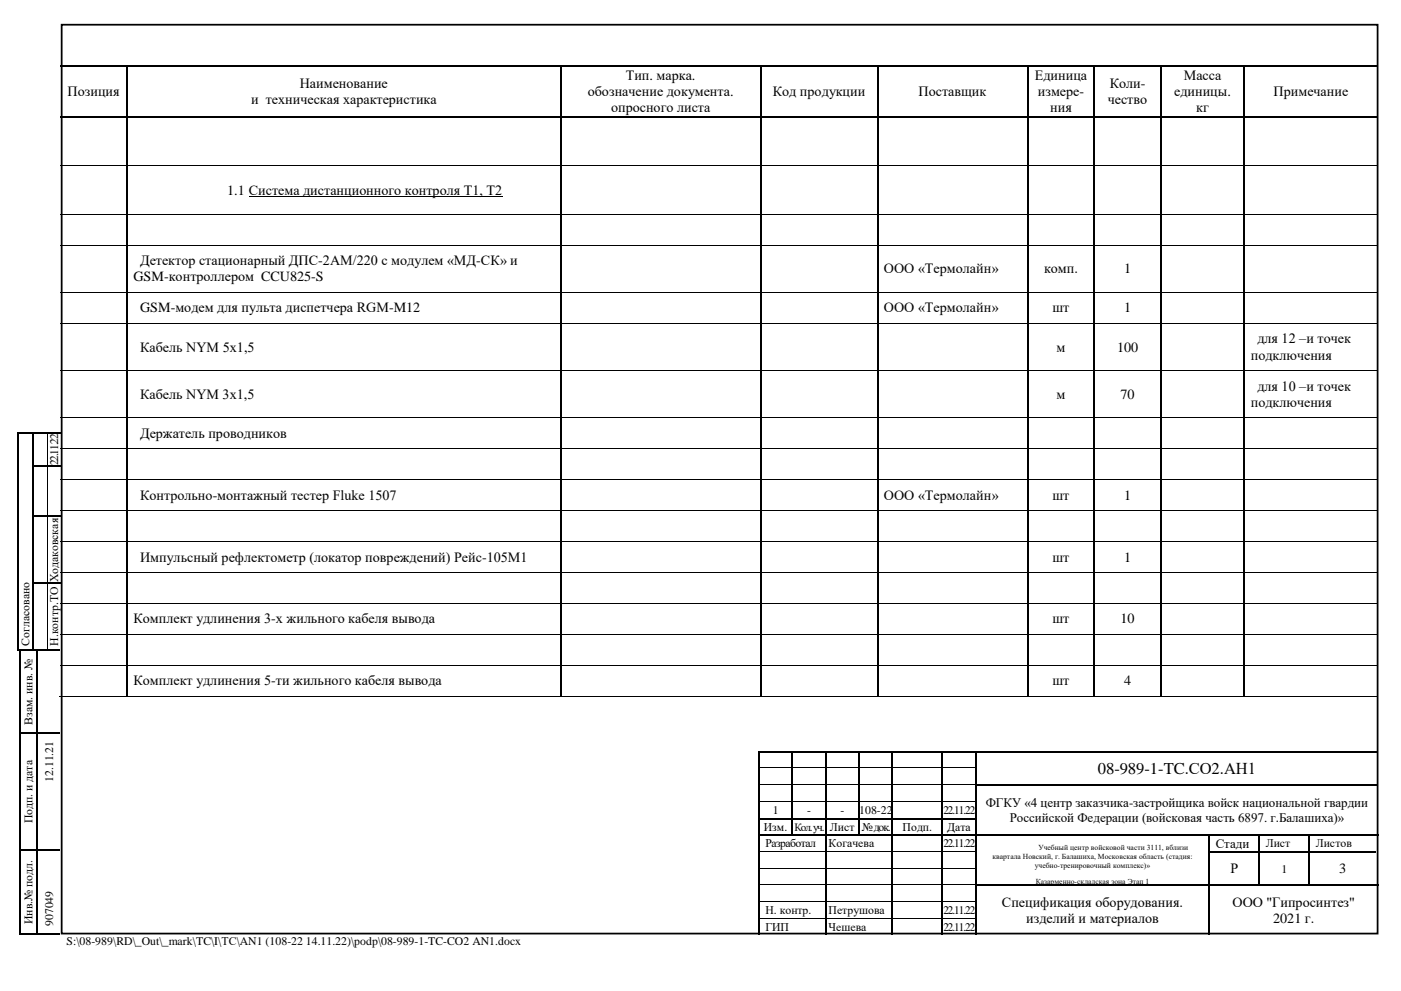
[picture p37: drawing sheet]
<svg xmlns="http://www.w3.org/2000/svg" width="420mm" height="297mm" viewBox="0 0 420 297" stroke-linecap="round" stroke-linejoin="round" font-family="sans-serif">
<defs><g id="words">
<text font-size="5" x="329.1" y="232">08-989-1-TC.СО2.АН1</text>
<g font-size="4.2">
<text x="187.6" y="23.9">Тип. марка.</text>
<text x="310.3" y="23.9">Единица</text>
<text x="354.9" y="23.9">Масса</text>
<text x="20.3" y="28.8">Позиция</text>
<text x="89.9" y="26.4">Наименование</text>
<text x="176.2" y="28.8">обозначение документа.</text>
<text x="231.7" y="28.8">Код продукции</text>
<text x="275.4" y="28.8">Поставщик</text>
<text x="311.1" y="28.8">измере-</text>
<text x="332.7" y="26.4">Коли-</text>
<text x="352" y="28.8">единицы.</text>
<text x="381.8" y="28.8">Примечание</text>
<text x="75.3" y="31.2">и техническая характеристика</text>
<text x="183.2" y="33.7">опросного листа</text>
<text x="314.8" y="33.7">ния</text>
<text x="332.1" y="31.2">чество</text>
<text x="358.6" y="33.7">кг</text>
<text x="68.1" y="58.3">1.1 Система дистанционного контроля Т1, Т2</text>
<text x="42" y="79.5">Детектор стационарный ДПС-2АМ/220 с модулем «МД-СК» и</text>
<text x="265" y="81.9">ООО «Термолайн»</text>
<text x="313" y="81.9">комп.</text>
<text x="337" y="81.9">1</text>
<text x="40" y="84.4">GSM-контроллером CCU825-S</text>
<text x="42" y="93.6">GSM-модем для пульта диспетчера RGM-M12</text>
<text x="265" y="93.6">ООО «Термолайн»</text>
<text x="315.5" y="93.6">шт</text>
<text x="337" y="93.6">1</text>
<text x="42" y="105.4">Кабель NYM 5х1,5</text>
<text x="316.7" y="105.4">м</text>
<text x="334.9" y="105.4">100</text>
<text x="375" y="107.8">подключения</text>
<text x="377" y="102.9">для 12 –и точек</text>
<text x="42" y="119.5">Кабель NYM 3х1,5</text>
<text x="316.7" y="119.5">м</text>
<text x="336" y="119.5">70</text>
<text x="377" y="117.1">для 10 –и точек</text>
<text x="375" y="121.9">подключения</text>
<text x="42" y="131.2">Держатель проводников</text>
<text x="42" y="149.8">Контрольно-монтажный тестер Fluke 1507</text>
<text x="265" y="149.8">ООО «Термолайн»</text>
<text x="315.5" y="149.8">шт</text>
<text x="337" y="149.8">1</text>
<text x="42" y="168.3">Импульсный рефлектометр (локатор повреждений) Рейс-105М1</text>
<text x="315.5" y="168.3">шт</text>
<text x="337" y="168.3">1</text>
<text x="40" y="186.9">Комплект удлинения 3-х жильного кабеля вывода</text>
<text x="315.5" y="186.9">шт</text>
<text x="336" y="186.9">10</text>
<text x="40" y="205.5">Комплект удлинения 5-ти жильного кабеля вывода</text>
<text x="315.5" y="205.5">шт</text>
<text x="337" y="205.5">4</text>
<text x="368.9" y="261.8">Р</text>
<text x="401.5" y="261.8">3</text>
<text x="300.4" y="271.9">Спецификация оборудования.</text>
<text x="369.5" y="271.9">ООО &quot;Гипросинтез&quot;</text>
<text x="307.7" y="276.7">изделий и материалов</text>
<text x="381.7" y="276.7">2021 г.</text>
</g>
<g font-size="3.9">
<text x="295.5" y="241.9">ФГКУ «4 центр заказчика-застройщика войск национальной гвардии</text>
<text x="302.7" y="246.4">Российской Федерации (войсковая часть 6897. г.Балашиха)»</text>
<text x="364.5" y="254.2">Стади</text>
</g>
<g font-size="3.5">
<text x="17.4" y="139.5" transform="rotate(-90 17.4 139.5)">22.11.22</text>
<text x="17.4" y="174.6" transform="rotate(-90 17.4 174.6)">Ходаковская</text>
<text x="8.8" y="193.5" transform="rotate(-90 8.8 193.5)">Согласовано</text>
<text x="17.4" y="193.5" transform="rotate(-90 17.4 193.5)">Н.контр.ТО</text>
<text x="9.8" y="217.3" transform="rotate(-90 9.8 217.3)">Взам. инв. №</text>
<text x="15.9" y="234.4" transform="rotate(-90 15.9 234.4)">12.11.21</text>
<text x="231.7" y="244">1</text>
<text x="242" y="244">-</text>
<text x="252" y="244">-</text>
<text x="257.6" y="244">108-22</text>
<text x="282.9" y="244">22.11.22</text>
<text x="9.8" y="246.8" transform="rotate(-90 9.8 246.8)">Подп. и дата</text>
<text x="229" y="249">Изм.</text>
<text x="248.8" y="249">Лист</text>
<text x="258.4" y="249">№ док.</text>
<text x="270.6" y="249">Подп.</text>
<text x="284" y="249">Дата</text>
<text x="229.5" y="254">Разработал</text>
<text x="248.4" y="254">Когачева</text>
<text x="282.9" y="254">22.11.22</text>
<text x="379.5" y="254">Лист</text>
<text x="394.5" y="254">Листов</text>
<text x="384.2" y="261.6">1</text>
<text x="229.5" y="274.1">Н. контр.</text>
<text x="248.4" y="274.1">Петрушова</text>
<text x="282.9" y="274.1">22.11.22</text>
<text x="9.8" y="277" transform="rotate(-90 9.8 277)">Инв.№ подл.</text>
<text x="15.9" y="277.6" transform="rotate(-90 15.9 277.6)">907049</text>
<text x="229.5" y="279.1">ГИП</text>
<text x="248.4" y="279.1">Чешева</text>
<text x="282.9" y="279.1">22.11.22</text>
<text x="20" y="283.3">S:\08-989\RD\_Out\_mark\TC\I\ТС\AN1 (108-22 14.11.22)\podp\08-989-1-TC-CO2 AN1.docx</text>
</g>
<text font-size="3.3" x="238.2" y="249">Кол. уч.</text>
<g font-size="2.3">
<text x="297.5" y="257.5">квартала Новский, г. Балашиха, Московская область (стадия:</text>
<text x="311.3" y="254.8">Учебный центр войсковой части 3111, вблизи</text>
<text x="310.3" y="260.1">учебно-тренировочный комплекс)»</text>
<text x="310.6" y="264.9">Казарменно-складская зона Этап 1</text>
</g>
</g></defs>
<path d="M18.5 7.4h394.5v272.4h-394.5z" fill="none" stroke="#000" stroke-width=".53"/>
<g fill="#000">
<path d="M18.1 19.6h19.7v.5h-19.7z" fill-rule="evenodd"/>
<path d="M18.1 34.7h19.7v.5h-19.7z" fill-rule="evenodd"/>
<path d="M37.8 20.1l.5 .1z" fill-rule="evenodd"/>
<path d="M37.8 19.6h.5v.5h-.5z" fill-rule="evenodd"/>
<path d="M37.8 20.1h.5v14.6h-.5z" fill-rule="evenodd"/>
<path d="M37.8 34.7h.5v.6h-.5z" fill-rule="evenodd"/>
<path d="M38.3 19.6h129.5v.5h-129.5z" fill-rule="evenodd"/>
<path d="M38.3 34.7h129.5v.5h-129.5z" fill-rule="evenodd"/>
<path d="M167.8 20.1l.5 .1z" fill-rule="evenodd"/>
<path d="M167.8 19.6h.5v.5h-.5z" fill-rule="evenodd"/>
<path d="M167.8 20.1h.5v14.6h-.5z" fill-rule="evenodd"/>
<path d="M167.8 34.7h.5v.6h-.5z" fill-rule="evenodd"/>
<path d="M168.3 19.6h59.5v.5h-59.5z" fill-rule="evenodd"/>
<path d="M168.3 34.7h59.5v.5h-59.5z" fill-rule="evenodd"/>
<path d="M227.8 20.1l.5 .1z" fill-rule="evenodd"/>
<path d="M227.8 19.6h.5v.5h-.5z" fill-rule="evenodd"/>
<path d="M227.8 20.1h.5v14.6h-.5z" fill-rule="evenodd"/>
<path d="M227.8 34.7h.5v.6h-.5z" fill-rule="evenodd"/>
<path d="M228.3 19.6h34.5v.5h-34.5z" fill-rule="evenodd"/>
<path d="M228.3 34.7h34.5v.5h-34.5z" fill-rule="evenodd"/>
<path d="M262.8 20.1l.5 .1z" fill-rule="evenodd"/>
<path d="M262.8 19.6h.5v.5h-.5z" fill-rule="evenodd"/>
<path d="M262.8 20.1h.5v14.6h-.5z" fill-rule="evenodd"/>
<path d="M262.8 34.7h.5v.6h-.5z" fill-rule="evenodd"/>
<path d="M263.3 19.6h44.5v.5h-44.5z" fill-rule="evenodd"/>
<path d="M263.3 34.7h44.5v.5h-44.5z" fill-rule="evenodd"/>
<path d="M307.8 20.1l.5 .1z" fill-rule="evenodd"/>
<path d="M307.8 19.6h.5v.5h-.5z" fill-rule="evenodd"/>
<path d="M307.8 20.1h.5v14.6h-.5z" fill-rule="evenodd"/>
<path d="M307.8 34.7h.5v.6h-.5z" fill-rule="evenodd"/>
<path d="M308.3 19.6h19.5v.5h-19.5z" fill-rule="evenodd"/>
<path d="M308.3 34.7h19.5v.5h-19.5z" fill-rule="evenodd"/>
<path d="M327.8 20.1l.5 .1z" fill-rule="evenodd"/>
<path d="M327.8 19.6h.5v.5h-.5z" fill-rule="evenodd"/>
<path d="M327.8 20.1h.5v14.6h-.5z" fill-rule="evenodd"/>
<path d="M327.8 34.7h.5v.6h-.5z" fill-rule="evenodd"/>
<path d="M328.3 19.6h19.5v.5h-19.5z" fill-rule="evenodd"/>
<path d="M328.3 34.7h19.5v.5h-19.5z" fill-rule="evenodd"/>
<path d="M347.8 20.1l.5 .1z" fill-rule="evenodd"/>
<path d="M347.8 19.6h.5v.5h-.5z" fill-rule="evenodd"/>
<path d="M347.8 20.1h.5v14.6h-.5z" fill-rule="evenodd"/>
<path d="M347.8 34.7h.5v.6h-.5z" fill-rule="evenodd"/>
<path d="M348.3 19.6h24.5v.5h-24.5z" fill-rule="evenodd"/>
<path d="M348.3 34.7h24.5v.5h-24.5z" fill-rule="evenodd"/>
<path d="M372.8 20.1l.5 .1z" fill-rule="evenodd"/>
<path d="M372.8 19.6h.5v.5h-.5z" fill-rule="evenodd"/>
<path d="M372.8 20.1h.5v14.6h-.5z" fill-rule="evenodd"/>
<path d="M372.8 34.7h.5v.6h-.5z" fill-rule="evenodd"/>
<path d="M373.3 19.6h39.7v.5h-39.7z" fill-rule="evenodd"/>
<path d="M373.3 34.7h39.7v.5h-39.7z" fill-rule="evenodd"/>
<path d="M37.8 35.3h.5v14.3h-.5z" fill-rule="evenodd"/>
<path d="M37.8 49.6h.5v.2h-.5z" fill-rule="evenodd"/>
<path d="M167.8 35.3h.5v14.3h-.5z" fill-rule="evenodd"/>
<path d="M167.8 49.6h.5v.2h-.5z" fill-rule="evenodd"/>
<path d="M227.8 35.3h.5v14.3h-.5z" fill-rule="evenodd"/>
<path d="M227.8 49.6h.5v.2h-.5z" fill-rule="evenodd"/>
<path d="M262.8 35.3h.5v14.3h-.5z" fill-rule="evenodd"/>
<path d="M262.8 49.6h.5v.2h-.5z" fill-rule="evenodd"/>
<path d="M307.8 35.3h.5v14.3h-.5z" fill-rule="evenodd"/>
<path d="M307.8 49.6h.5v.2h-.5z" fill-rule="evenodd"/>
<path d="M327.8 35.3h.5v14.3h-.5z" fill-rule="evenodd"/>
<path d="M327.8 49.6h.5v.2h-.5z" fill-rule="evenodd"/>
<path d="M347.8 35.3h.5v14.3h-.5z" fill-rule="evenodd"/>
<path d="M347.8 49.6h.5v.2h-.5z" fill-rule="evenodd"/>
<path d="M372.8 35.3h.5v14.3h-.5z" fill-rule="evenodd"/>
<path d="M372.8 49.6h.5v.2h-.5z" fill-rule="evenodd"/>
<path d="M37.8 49.8h.5v14.3h-.5z" fill-rule="evenodd"/>
<path d="M37.8 64.1h.5v.2h-.5z" fill-rule="evenodd"/>
<path d="M37.8 64.3h.5v9.1h-.5z" fill-rule="evenodd"/>
<path d="M37.8 73.4h.5v.2h-.5z" fill-rule="evenodd"/>
<path d="M167.8 49.8h.5v14.3h-.5z" fill-rule="evenodd"/>
<path d="M167.8 64.1h.5v.2h-.5z" fill-rule="evenodd"/>
<path d="M167.8 64.3h.5v9.1h-.5z" fill-rule="evenodd"/>
<path d="M167.8 73.4h.5v.2h-.5z" fill-rule="evenodd"/>
<path d="M227.8 49.8h.5v14.3h-.5z" fill-rule="evenodd"/>
<path d="M227.8 64.1h.5v.2h-.5z" fill-rule="evenodd"/>
<path d="M227.8 64.3h.5v9.1h-.5z" fill-rule="evenodd"/>
<path d="M227.8 73.4h.5v.2h-.5z" fill-rule="evenodd"/>
<path d="M262.8 49.8h.5v14.3h-.5z" fill-rule="evenodd"/>
<path d="M262.8 64.1h.5v.2h-.5z" fill-rule="evenodd"/>
<path d="M262.8 64.3h.5v9.1h-.5z" fill-rule="evenodd"/>
<path d="M262.8 73.4h.5v.2h-.5z" fill-rule="evenodd"/>
<path d="M307.8 49.8h.5v14.3h-.5z" fill-rule="evenodd"/>
<path d="M307.8 64.1h.5v.2h-.5z" fill-rule="evenodd"/>
<path d="M307.8 64.3h.5v9.1h-.5z" fill-rule="evenodd"/>
<path d="M307.8 73.4h.5v.2h-.5z" fill-rule="evenodd"/>
<path d="M327.8 49.8h.5v14.3h-.5z" fill-rule="evenodd"/>
<path d="M327.8 64.1h.5v.2h-.5z" fill-rule="evenodd"/>
<path d="M327.8 64.3h.5v9.1h-.5z" fill-rule="evenodd"/>
<path d="M327.8 73.4h.5v.2h-.5z" fill-rule="evenodd"/>
<path d="M347.8 49.8h.5v14.3h-.5z" fill-rule="evenodd"/>
<path d="M347.8 64.1h.5v.2h-.5z" fill-rule="evenodd"/>
<path d="M347.8 64.3h.5v9.1h-.5z" fill-rule="evenodd"/>
<path d="M347.8 73.4h.5v.2h-.5z" fill-rule="evenodd"/>
<path d="M372.8 49.8h.5v14.3h-.5z" fill-rule="evenodd"/>
<path d="M372.8 64.1h.5v.2h-.5z" fill-rule="evenodd"/>
<path d="M372.8 64.3h.5v9.1h-.5z" fill-rule="evenodd"/>
<path d="M372.8 73.4h.5v.2h-.5z" fill-rule="evenodd"/>
<path d="M37.8 73.6h.5v14h-.5z" fill-rule="evenodd"/>
<path d="M37.8 87.6h.5v.1h-.5z" fill-rule="evenodd"/>
<path d="M37.8 87.7h.5v9.1h-.5z" fill-rule="evenodd"/>
<path d="M37.8 96.8h.5v.2h-.5z" fill-rule="evenodd"/>
<path d="M167.8 73.6h.5v14h-.5z" fill-rule="evenodd"/>
<path d="M167.8 87.6h.5v.1h-.5z" fill-rule="evenodd"/>
<path d="M167.8 87.7h.5v9.1h-.5z" fill-rule="evenodd"/>
<path d="M167.8 96.8h.5v.2h-.5z" fill-rule="evenodd"/>
<path d="M227.8 73.6h.5v14h-.5z" fill-rule="evenodd"/>
<path d="M227.8 87.6h.5v.1h-.5z" fill-rule="evenodd"/>
<path d="M227.8 87.7h.5v9.1h-.5z" fill-rule="evenodd"/>
<path d="M227.8 96.8h.5v.2h-.5z" fill-rule="evenodd"/>
<path d="M262.8 73.6h.5v14h-.5z" fill-rule="evenodd"/>
<path d="M262.8 87.6h.5v.1h-.5z" fill-rule="evenodd"/>
<path d="M262.8 87.7h.5v9.1h-.5z" fill-rule="evenodd"/>
<path d="M262.8 96.8h.5v.2h-.5z" fill-rule="evenodd"/>
<path d="M307.8 73.6h.5v14h-.5z" fill-rule="evenodd"/>
<path d="M307.8 87.6h.5v.1h-.5z" fill-rule="evenodd"/>
<path d="M307.8 87.7h.5v9.1h-.5z" fill-rule="evenodd"/>
<path d="M307.8 96.8h.5v.2h-.5z" fill-rule="evenodd"/>
<path d="M327.8 73.6h.5v14h-.5z" fill-rule="evenodd"/>
<path d="M327.8 87.6h.5v.1h-.5z" fill-rule="evenodd"/>
<path d="M327.8 87.7h.5v9.1h-.5z" fill-rule="evenodd"/>
<path d="M327.8 96.8h.5v.2h-.5z" fill-rule="evenodd"/>
<path d="M347.8 73.6h.5v14h-.5z" fill-rule="evenodd"/>
<path d="M347.8 87.6h.5v.1h-.5z" fill-rule="evenodd"/>
<path d="M347.8 87.7h.5v9.1h-.5z" fill-rule="evenodd"/>
<path d="M347.8 96.8h.5v.2h-.5z" fill-rule="evenodd"/>
<path d="M372.8 73.6h.5v14h-.5z" fill-rule="evenodd"/>
<path d="M372.8 87.6h.5v.1h-.5z" fill-rule="evenodd"/>
<path d="M372.8 87.7h.5v9.1h-.5z" fill-rule="evenodd"/>
<path d="M372.8 96.8h.5v.2h-.5z" fill-rule="evenodd"/>
<path d="M37.8 97h.5v14h-.5z" fill-rule="evenodd"/>
<path d="M37.8 111h.5v.1h-.5z" fill-rule="evenodd"/>
<path d="M167.8 97h.5v14h-.5z" fill-rule="evenodd"/>
<path d="M167.8 111h.5v.1h-.5z" fill-rule="evenodd"/>
<path d="M227.8 97h.5v14h-.5z" fill-rule="evenodd"/>
<path d="M227.8 111h.5v.1h-.5z" fill-rule="evenodd"/>
<path d="M262.8 97h.5v14h-.5z" fill-rule="evenodd"/>
<path d="M262.8 111h.5v.1h-.5z" fill-rule="evenodd"/>
<path d="M307.8 97h.5v14h-.5z" fill-rule="evenodd"/>
<path d="M307.8 111h.5v.1h-.5z" fill-rule="evenodd"/>
<path d="M327.8 97h.5v14h-.5z" fill-rule="evenodd"/>
<path d="M327.8 111h.5v.1h-.5z" fill-rule="evenodd"/>
<path d="M347.8 97h.5v14h-.5z" fill-rule="evenodd"/>
<path d="M347.8 111h.5v.1h-.5z" fill-rule="evenodd"/>
<path d="M372.8 97h.5v14h-.5z" fill-rule="evenodd"/>
<path d="M372.8 111h.5v.1h-.5z" fill-rule="evenodd"/>
<path d="M5.2 129.6h.5v.5h-.5z" fill-rule="evenodd"/>
<path d="M5.2 129.6h.5v.5h-.5z" fill-rule="evenodd"/>
<path d="M5.2 130.1h.5v9.4h-.5z" fill-rule="evenodd"/>
<path d="M5.7 129.6h4v.5h-4z" fill-rule="evenodd"/>
<path d="M9.7 130.1h.5z" fill-rule="evenodd"/>
<path d="M9.7 129.6h.5v.5h-.5z" fill-rule="evenodd"/>
<path d="M9.7 130.1h.5v9.4h-.5z" fill-rule="evenodd"/>
<path d="M10.2 129.6h3.8v.5h-3.8z" fill-rule="evenodd"/>
<path d="M14 130.1h.2z" fill-rule="evenodd"/>
<path d="M14 129.6h.5v.5h-.5z" fill-rule="evenodd"/>
<path d="M14.5 129.6h3.7v.5h-3.7z" fill-rule="evenodd"/>
<path d="M37.8 111.1h.5v14h-.5z" fill-rule="evenodd"/>
<path d="M37.8 125.1h.5v.2h-.5z" fill-rule="evenodd"/>
<path d="M37.8 125.3h.5v9.1h-.5z" fill-rule="evenodd"/>
<path d="M37.8 134.4h.5v.2h-.5z" fill-rule="evenodd"/>
<path d="M167.8 111.1h.5v14h-.5z" fill-rule="evenodd"/>
<path d="M167.8 125.1h.5v.2h-.5z" fill-rule="evenodd"/>
<path d="M167.8 125.3h.5v9.1h-.5z" fill-rule="evenodd"/>
<path d="M167.8 134.4h.5v.2h-.5z" fill-rule="evenodd"/>
<path d="M227.8 111.1h.5v14h-.5z" fill-rule="evenodd"/>
<path d="M227.8 125.1h.5v.2h-.5z" fill-rule="evenodd"/>
<path d="M227.8 125.3h.5v9.1h-.5z" fill-rule="evenodd"/>
<path d="M227.8 134.4h.5v.2h-.5z" fill-rule="evenodd"/>
<path d="M262.8 111.1h.5v14h-.5z" fill-rule="evenodd"/>
<path d="M262.8 125.1h.5v.2h-.5z" fill-rule="evenodd"/>
<path d="M262.8 125.3h.5v9.1h-.5z" fill-rule="evenodd"/>
<path d="M262.8 134.4h.5v.2h-.5z" fill-rule="evenodd"/>
<path d="M307.8 111.1h.5v14h-.5z" fill-rule="evenodd"/>
<path d="M307.8 125.1h.5v.2h-.5z" fill-rule="evenodd"/>
<path d="M307.8 125.3h.5v9.1h-.5z" fill-rule="evenodd"/>
<path d="M307.8 134.4h.5v.2h-.5z" fill-rule="evenodd"/>
<path d="M327.8 111.1h.5v14h-.5z" fill-rule="evenodd"/>
<path d="M327.8 125.1h.5v.2h-.5z" fill-rule="evenodd"/>
<path d="M327.8 125.3h.5v9.1h-.5z" fill-rule="evenodd"/>
<path d="M327.8 134.4h.5v.2h-.5z" fill-rule="evenodd"/>
<path d="M347.8 111.1h.5v14h-.5z" fill-rule="evenodd"/>
<path d="M347.8 125.1h.5v.2h-.5z" fill-rule="evenodd"/>
<path d="M347.8 125.3h.5v9.1h-.5z" fill-rule="evenodd"/>
<path d="M347.8 134.4h.5v.2h-.5z" fill-rule="evenodd"/>
<path d="M372.8 111.1h.5v14h-.5z" fill-rule="evenodd"/>
<path d="M372.8 125.1h.5v.2h-.5z" fill-rule="evenodd"/>
<path d="M372.8 125.3h.5v9.1h-.5z" fill-rule="evenodd"/>
<path d="M372.8 134.4h.5v.2h-.5z" fill-rule="evenodd"/>
<path d="M5.2 139.5h.5v.6h-.5z" fill-rule="evenodd"/>
<path d="M5.2 140.1h.5v14.4h-.5z" fill-rule="evenodd"/>
<path d="M5.2 154.5h.5v.6h-.5z" fill-rule="evenodd"/>
<path d="M9.7 139.5h.5v.6h-.5z" fill-rule="evenodd"/>
<path d="M9.7 140.1h.5v14.4h-.5z" fill-rule="evenodd"/>
<path d="M9.7 154.5h.5v.6h-.5z" fill-rule="evenodd"/>
<path d="M10.2 139.5h3.8v.6h-3.8z" fill-rule="evenodd"/>
<path d="M10.2 154.5h3.8v.5h-3.8z" fill-rule="evenodd"/>
<path d="M14 140.1h.2z" fill-rule="evenodd"/>
<path d="M14 139.5h.5v.6h-.5z" fill-rule="evenodd"/>
<path d="M14 155l.2 .1z" fill-rule="evenodd"/>
<path d="M14 154.5h.5v.5h-.5z" fill-rule="evenodd"/>
<path d="M14.5 139.5h3.7v.6h-3.7z" fill-rule="evenodd"/>
<path d="M14.5 154.5h3.7v.5h-3.7z" fill-rule="evenodd"/>
<path d="M37.8 134.6h.5v9.1h-.5z" fill-rule="evenodd"/>
<path d="M37.8 143.7h.5v.2h-.5z" fill-rule="evenodd"/>
<path d="M37.8 143.9h.5v9.1h-.5z" fill-rule="evenodd"/>
<path d="M37.8 153h.5v.1h-.5z" fill-rule="evenodd"/>
<path d="M167.8 134.6h.5v9.1h-.5z" fill-rule="evenodd"/>
<path d="M167.8 143.7h.5v.2h-.5z" fill-rule="evenodd"/>
<path d="M167.8 143.9h.5v9.1h-.5z" fill-rule="evenodd"/>
<path d="M167.8 153h.5v.1h-.5z" fill-rule="evenodd"/>
<path d="M227.8 134.6h.5v9.1h-.5z" fill-rule="evenodd"/>
<path d="M227.8 143.7h.5v.2h-.5z" fill-rule="evenodd"/>
<path d="M227.8 143.9h.5v9.1h-.5z" fill-rule="evenodd"/>
<path d="M227.8 153h.5v.1h-.5z" fill-rule="evenodd"/>
<path d="M262.8 134.6h.5v9.1h-.5z" fill-rule="evenodd"/>
<path d="M262.8 143.7h.5v.2h-.5z" fill-rule="evenodd"/>
<path d="M262.8 143.9h.5v9.1h-.5z" fill-rule="evenodd"/>
<path d="M262.8 153h.5v.1h-.5z" fill-rule="evenodd"/>
<path d="M307.8 134.6h.5v9.1h-.5z" fill-rule="evenodd"/>
<path d="M307.8 143.7h.5v.2h-.5z" fill-rule="evenodd"/>
<path d="M307.8 143.9h.5v9.1h-.5z" fill-rule="evenodd"/>
<path d="M307.8 153h.5v.1h-.5z" fill-rule="evenodd"/>
<path d="M327.8 134.6h.5v9.1h-.5z" fill-rule="evenodd"/>
<path d="M327.8 143.7h.5v.2h-.5z" fill-rule="evenodd"/>
<path d="M327.8 143.9h.5v9.1h-.5z" fill-rule="evenodd"/>
<path d="M327.8 153h.5v.1h-.5z" fill-rule="evenodd"/>
<path d="M347.8 134.6h.5v9.1h-.5z" fill-rule="evenodd"/>
<path d="M347.8 143.7h.5v.2h-.5z" fill-rule="evenodd"/>
<path d="M347.8 143.9h.5v9.1h-.5z" fill-rule="evenodd"/>
<path d="M347.8 153h.5v.1h-.5z" fill-rule="evenodd"/>
<path d="M372.8 134.6h.5v9.1h-.5z" fill-rule="evenodd"/>
<path d="M372.8 143.7h.5v.2h-.5z" fill-rule="evenodd"/>
<path d="M372.8 143.9h.5v9.1h-.5z" fill-rule="evenodd"/>
<path d="M372.8 153h.5v.1h-.5z" fill-rule="evenodd"/>
<path d="M5.2 155.1h.5v19.5h-.5z" fill-rule="evenodd"/>
<path d="M5.2 174.6h.5v.5h-.5z" fill-rule="evenodd"/>
<path d="M9.7 155.1h.5v19.5h-.5z" fill-rule="evenodd"/>
<path d="M9.7 174.6h.5v.5h-.5z" fill-rule="evenodd"/>
<path d="M10.2 174.6h3.8v.5h-3.8z" fill-rule="evenodd"/>
<path d="M14 175.1h.2z" fill-rule="evenodd"/>
<path d="M14 174.6h.5v.5h-.5z" fill-rule="evenodd"/>
<path d="M14.5 174.6h3.7v.5h-3.7z" fill-rule="evenodd"/>
<path d="M37.8 153.1h.5v9.1h-.5z" fill-rule="evenodd"/>
<path d="M37.8 162.2h.5v.2h-.5z" fill-rule="evenodd"/>
<path d="M37.8 162.4h.5v9.1h-.5z" fill-rule="evenodd"/>
<path d="M37.8 171.5h.5v.2h-.5z" fill-rule="evenodd"/>
<path d="M167.8 153.1h.5v9.1h-.5z" fill-rule="evenodd"/>
<path d="M167.8 162.2h.5v.2h-.5z" fill-rule="evenodd"/>
<path d="M167.8 162.4h.5v9.1h-.5z" fill-rule="evenodd"/>
<path d="M167.8 171.5h.5v.2h-.5z" fill-rule="evenodd"/>
<path d="M227.8 153.1h.5v9.1h-.5z" fill-rule="evenodd"/>
<path d="M227.8 162.2h.5v.2h-.5z" fill-rule="evenodd"/>
<path d="M227.8 162.4h.5v9.1h-.5z" fill-rule="evenodd"/>
<path d="M227.8 171.5h.5v.2h-.5z" fill-rule="evenodd"/>
<path d="M262.8 153.1h.5v9.1h-.5z" fill-rule="evenodd"/>
<path d="M262.8 162.2h.5v.2h-.5z" fill-rule="evenodd"/>
<path d="M262.8 162.4h.5v9.1h-.5z" fill-rule="evenodd"/>
<path d="M262.8 171.5h.5v.2h-.5z" fill-rule="evenodd"/>
<path d="M307.8 153.1h.5v9.1h-.5z" fill-rule="evenodd"/>
<path d="M307.8 162.2h.5v.2h-.5z" fill-rule="evenodd"/>
<path d="M307.8 162.4h.5v9.1h-.5z" fill-rule="evenodd"/>
<path d="M307.8 171.5h.5v.2h-.5z" fill-rule="evenodd"/>
<path d="M327.8 153.1h.5v9.1h-.5z" fill-rule="evenodd"/>
<path d="M327.8 162.2h.5v.2h-.5z" fill-rule="evenodd"/>
<path d="M327.8 162.4h.5v9.1h-.5z" fill-rule="evenodd"/>
<path d="M327.8 171.5h.5v.2h-.5z" fill-rule="evenodd"/>
<path d="M347.8 153.1h.5v9.1h-.5z" fill-rule="evenodd"/>
<path d="M347.8 162.2h.5v.2h-.5z" fill-rule="evenodd"/>
<path d="M347.8 162.4h.5v9.1h-.5z" fill-rule="evenodd"/>
<path d="M347.8 171.5h.5v.2h-.5z" fill-rule="evenodd"/>
<path d="M372.8 153.1h.5v9.1h-.5z" fill-rule="evenodd"/>
<path d="M372.8 162.2h.5v.2h-.5z" fill-rule="evenodd"/>
<path d="M372.8 162.4h.5v9.1h-.5z" fill-rule="evenodd"/>
<path d="M372.8 171.5h.5v.2h-.5z" fill-rule="evenodd"/>
<path d="M5.2 175.1h.5v19.5h-.5z" fill-rule="evenodd"/>
<path d="M5.2 194.6h.5v.5h-.5z" fill-rule="evenodd"/>
<path d="M5.2 194.6h.5v.5h-.5z" fill-rule="evenodd"/>
<path d="M5.7 194.6h4v.5h-4z" fill-rule="evenodd"/>
<path d="M5.8 194.5h.5v.6h-.5z" fill-rule="evenodd"/>
<path d="M5.8 194.5h.5v.6h-.5z" fill-rule="evenodd"/>
<path d="M6.3 194.5h4.5v.6h-4.5z" fill-rule="evenodd"/>
<path d="M9.7 175.1h.5v19.5h-.5z" fill-rule="evenodd"/>
<path d="M9.7 194.6h.5v.5h-.5z" fill-rule="evenodd"/>
<path d="M9.7 194.6h.5v.5h-.5z" fill-rule="evenodd"/>
<path d="M10.8 195.1h.5z" fill-rule="evenodd"/>
<path d="M10.8 194.5h.5v.6h-.5z" fill-rule="evenodd"/>
<path d="M11.3 194.5h6.8v.6h-6.8z" fill-rule="evenodd"/>
<path d="M37.8 171.7h.5v9.1h-.5z" fill-rule="evenodd"/>
<path d="M37.8 180.8h.5v.2h-.5z" fill-rule="evenodd"/>
<path d="M37.8 181h.5v9.1h-.5z" fill-rule="evenodd"/>
<path d="M37.8 190.1h.5v.1h-.5z" fill-rule="evenodd"/>
<path d="M37.8 190.2h.5v9.2h-.5z" fill-rule="evenodd"/>
<path d="M37.8 199.4h.5v.1h-.5z" fill-rule="evenodd"/>
<path d="M167.8 171.7h.5v9.1h-.5z" fill-rule="evenodd"/>
<path d="M167.8 180.8h.5v.2h-.5z" fill-rule="evenodd"/>
<path d="M167.8 181h.5v9.1h-.5z" fill-rule="evenodd"/>
<path d="M167.8 190.1h.5v.1h-.5z" fill-rule="evenodd"/>
<path d="M167.8 190.2h.5v9.2h-.5z" fill-rule="evenodd"/>
<path d="M167.8 199.4h.5v.1h-.5z" fill-rule="evenodd"/>
<path d="M227.8 171.7h.5v9.1h-.5z" fill-rule="evenodd"/>
<path d="M227.8 180.8h.5v.2h-.5z" fill-rule="evenodd"/>
<path d="M227.8 181h.5v9.1h-.5z" fill-rule="evenodd"/>
<path d="M227.8 190.1h.5v.1h-.5z" fill-rule="evenodd"/>
<path d="M227.8 190.2h.5v9.2h-.5z" fill-rule="evenodd"/>
<path d="M227.8 199.4h.5v.1h-.5z" fill-rule="evenodd"/>
<path d="M262.8 171.7h.5v9.1h-.5z" fill-rule="evenodd"/>
<path d="M262.8 180.8h.5v.2h-.5z" fill-rule="evenodd"/>
<path d="M262.8 181h.5v9.1h-.5z" fill-rule="evenodd"/>
<path d="M262.8 190.1h.5v.1h-.5z" fill-rule="evenodd"/>
<path d="M262.8 190.2h.5v9.2h-.5z" fill-rule="evenodd"/>
<path d="M262.8 199.4h.5v.1h-.5z" fill-rule="evenodd"/>
<path d="M307.8 171.7h.5v9.1h-.5z" fill-rule="evenodd"/>
<path d="M307.8 180.8h.5v.2h-.5z" fill-rule="evenodd"/>
<path d="M307.8 181h.5v9.1h-.5z" fill-rule="evenodd"/>
<path d="M307.8 190.1h.5v.1h-.5z" fill-rule="evenodd"/>
<path d="M307.8 190.2h.5v9.2h-.5z" fill-rule="evenodd"/>
<path d="M307.8 199.4h.5v.1h-.5z" fill-rule="evenodd"/>
<path d="M327.8 171.7h.5v9.1h-.5z" fill-rule="evenodd"/>
<path d="M327.8 180.8h.5v.2h-.5z" fill-rule="evenodd"/>
<path d="M327.8 181h.5v9.1h-.5z" fill-rule="evenodd"/>
<path d="M327.8 190.1h.5v.1h-.5z" fill-rule="evenodd"/>
<path d="M327.8 190.2h.5v9.2h-.5z" fill-rule="evenodd"/>
<path d="M327.8 199.4h.5v.1h-.5z" fill-rule="evenodd"/>
<path d="M347.8 171.7h.5v9.1h-.5z" fill-rule="evenodd"/>
<path d="M347.8 180.8h.5v.2h-.5z" fill-rule="evenodd"/>
<path d="M347.8 181h.5v9.1h-.5z" fill-rule="evenodd"/>
<path d="M347.8 190.1h.5v.1h-.5z" fill-rule="evenodd"/>
<path d="M347.8 190.2h.5v9.2h-.5z" fill-rule="evenodd"/>
<path d="M347.8 199.4h.5v.1h-.5z" fill-rule="evenodd"/>
<path d="M372.8 171.7h.5v9.1h-.5z" fill-rule="evenodd"/>
<path d="M372.8 180.8h.5v.2h-.5z" fill-rule="evenodd"/>
<path d="M372.8 181h.5v9.1h-.5z" fill-rule="evenodd"/>
<path d="M372.8 190.1h.5v.1h-.5z" fill-rule="evenodd"/>
<path d="M372.8 190.2h.5v9.2h-.5z" fill-rule="evenodd"/>
<path d="M372.8 199.4h.5v.1h-.5z" fill-rule="evenodd"/>
<path d="M5.8 195.1h.5v24.5h-.5z" fill-rule="evenodd"/>
<path d="M10.8 195.1h.5v24.5h-.5z" fill-rule="evenodd"/>
<path d="M37.8 199.5h.5v9.1h-.5z" fill-rule="evenodd"/>
<path d="M37.8 208.6l.2 .2z" fill-rule="evenodd"/>
<path d="M167.8 199.5h.5v9.1h-.5z" fill-rule="evenodd"/>
<path d="M167.8 208.6l.2 .2z" fill-rule="evenodd"/>
<path d="M227.8 199.5h.5v9.1h-.5z" fill-rule="evenodd"/>
<path d="M227.8 208.6l.2 .2z" fill-rule="evenodd"/>
<path d="M262.8 199.5h.5v9.1h-.5z" fill-rule="evenodd"/>
<path d="M262.8 208.6l.2 .2z" fill-rule="evenodd"/>
<path d="M307.8 199.5h.5v9.1h-.5z" fill-rule="evenodd"/>
<path d="M307.8 208.6l.2 .2z" fill-rule="evenodd"/>
<path d="M327.8 199.5h.5v9.1h-.5z" fill-rule="evenodd"/>
<path d="M327.8 208.6l.2 .2z" fill-rule="evenodd"/>
<path d="M347.8 199.5h.5v9.1h-.5z" fill-rule="evenodd"/>
<path d="M347.8 208.6l.2 .2z" fill-rule="evenodd"/>
<path d="M372.8 199.5h.5v9.1h-.5z" fill-rule="evenodd"/>
<path d="M372.8 208.6l.1 .2z" fill-rule="evenodd"/>
<path d="M5.8 219.6h.5v.5h-.5z" fill-rule="evenodd"/>
<path d="M6.3 219.6h4.5v.5h-4.5z" fill-rule="evenodd"/>
<path d="M10.8 219.6h.5v.5h-.5z" fill-rule="evenodd"/>
<path d="M11.3 219.6h6.8v.5h-6.8z" fill-rule="evenodd"/>
<path d="M227.3 225.1h.5v.5h-.5z" fill-rule="evenodd"/>
<path d="M227.3 225.1h.5v.5h-.5z" fill-rule="evenodd"/>
<path d="M227.3 225.6h.5v4.5h-.5z" fill-rule="evenodd"/>
<path d="M227.3 230.1h.5v.5h-.5z" fill-rule="evenodd"/>
<path d="M227.3 230.6h.5v4.5h-.5z" fill-rule="evenodd"/>
<path d="M227.3 235.1h.5v.5h-.5z" fill-rule="evenodd"/>
<path d="M227.8 225.1h9.5v.5h-9.5z" fill-rule="evenodd"/>
<path d="M237.3 225.6h.5z" fill-rule="evenodd"/>
<path d="M237.3 225.1h.5v.5h-.5z" fill-rule="evenodd"/>
<path d="M237.3 225.6h.5v4.5h-.5z" fill-rule="evenodd"/>
<path d="M237.3 230.1h.5v.5h-.5z" fill-rule="evenodd"/>
<path d="M237.3 230.6h.5v4.5h-.5z" fill-rule="evenodd"/>
<path d="M237.3 235.1h.5v.5h-.5z" fill-rule="evenodd"/>
<path d="M237.8 225.1h9.5v.5h-9.5z" fill-rule="evenodd"/>
<path d="M247.3 225.6h.5z" fill-rule="evenodd"/>
<path d="M247.3 225.1h.5v.5h-.5z" fill-rule="evenodd"/>
<path d="M247.3 225.6h.5v4.5h-.5z" fill-rule="evenodd"/>
<path d="M247.3 230.1h.5v.5h-.5z" fill-rule="evenodd"/>
<path d="M247.3 230.6h.5v4.5h-.5z" fill-rule="evenodd"/>
<path d="M247.3 235.1h.5v.5h-.5z" fill-rule="evenodd"/>
<path d="M247.8 225.1h9.5v.5h-9.5z" fill-rule="evenodd"/>
<path d="M257.3 225.6h.5z" fill-rule="evenodd"/>
<path d="M257.3 225.1h.5v.5h-.5z" fill-rule="evenodd"/>
<path d="M257.3 225.6h.5v4.5h-.5z" fill-rule="evenodd"/>
<path d="M257.3 230.1h.5v.5h-.5z" fill-rule="evenodd"/>
<path d="M257.3 230.6h.5v4.5h-.5z" fill-rule="evenodd"/>
<path d="M257.3 235.1h.5v.5h-.5z" fill-rule="evenodd"/>
<path d="M257.8 225.1h9.5v.5h-9.5z" fill-rule="evenodd"/>
<path d="M267.3 225.6h.5z" fill-rule="evenodd"/>
<path d="M267.3 225.1h.5v.5h-.5z" fill-rule="evenodd"/>
<path d="M267.3 225.6h.5v4.5h-.5z" fill-rule="evenodd"/>
<path d="M267.3 230.1h.5v.5h-.5z" fill-rule="evenodd"/>
<path d="M267.3 230.6h.5v4.5h-.5z" fill-rule="evenodd"/>
<path d="M267.3 235.1h.5v.5h-.5z" fill-rule="evenodd"/>
<path d="M267.8 225.1h14.5v.5h-14.5z" fill-rule="evenodd"/>
<path d="M282.3 225.6h.5z" fill-rule="evenodd"/>
<path d="M282.3 225.1h.5v.5h-.5z" fill-rule="evenodd"/>
<path d="M282.3 225.6h.5v4.5h-.5z" fill-rule="evenodd"/>
<path d="M282.3 230.1h.5v.5h-.5z" fill-rule="evenodd"/>
<path d="M282.3 230.6h.5v4.5h-.5z" fill-rule="evenodd"/>
<path d="M282.3 235.1h.5v.5h-.5z" fill-rule="evenodd"/>
<path d="M282.8 225.1h9.5v.5h-9.5z" fill-rule="evenodd"/>
<path d="M292.3 225.6h.5z" fill-rule="evenodd"/>
<path d="M292.3 225.1h.5v.5h-.5z" fill-rule="evenodd"/>
<path d="M292.3 225.6h.5v4.5h-.5z" fill-rule="evenodd"/>
<path d="M292.3 230.1h.5v.5h-.5z" fill-rule="evenodd"/>
<path d="M292.3 230.6h.5v4.5h-.5z" fill-rule="evenodd"/>
<path d="M292.3 235.1h.5v.5h-.5z" fill-rule="evenodd"/>
<path d="M292.8 225.1h120.4v.5h-120.4z" fill-rule="evenodd"/>
<path d="M292.8 235.1h120.4v.5h-120.4z" fill-rule="evenodd"/>
<path d="M5.8 220.1h.5v34.5h-.5z" fill-rule="evenodd"/>
<path d="M5.8 254.6h.5v.5h-.5z" fill-rule="evenodd"/>
<path d="M6.3 254.6h4.5v.5h-4.5z" fill-rule="evenodd"/>
<path d="M10.8 220.1h.5v34.5h-.5z" fill-rule="evenodd"/>
<path d="M10.8 254.6h.5v.5h-.5z" fill-rule="evenodd"/>
<path d="M11.3 254.6h6.8v.5h-6.8z" fill-rule="evenodd"/>
<path d="M227.3 235.6h.5v4.5h-.5z" fill-rule="evenodd"/>
<path d="M227.3 240.1h.5v.6h-.5z" fill-rule="evenodd"/>
<path d="M227.3 240.7h.5v4.4h-.5z" fill-rule="evenodd"/>
<path d="M227.3 245.1h.5v.6h-.5z" fill-rule="evenodd"/>
<path d="M227.3 245.7h.5v4.4h-.5z" fill-rule="evenodd"/>
<path d="M227.3 250.1h.5v.5h-.5z" fill-rule="evenodd"/>
<path d="M227.3 250.6h.5v4.5h-.5z" fill-rule="evenodd"/>
<path d="M227.3 255.1h.5v.6h-.5z" fill-rule="evenodd"/>
<path d="M227.8 245.1h9.5v.5h-9.5z" fill-rule="evenodd"/>
<path d="M227.8 250.1h9.5v.5h-9.5z" fill-rule="evenodd"/>
<path d="M237.3 235.6h.5v4.5h-.5z" fill-rule="evenodd"/>
<path d="M237.3 240.1h.5v.6h-.5z" fill-rule="evenodd"/>
<path d="M237.3 240.7h.5v4.4h-.5z" fill-rule="evenodd"/>
<path d="M237.3 245.1h.5v.6h-.5z" fill-rule="evenodd"/>
<path d="M237.3 245.7h.5v4.4h-.5z" fill-rule="evenodd"/>
<path d="M237.3 250.1h.5v.5h-.5z" fill-rule="evenodd"/>
<path d="M237.8 245.1h9.5v.5h-9.5z" fill-rule="evenodd"/>
<path d="M237.8 250.1h9.5v.5h-9.5z" fill-rule="evenodd"/>
<path d="M247.3 235.6h.5v4.5h-.5z" fill-rule="evenodd"/>
<path d="M247.3 240.1h.5v.6h-.5z" fill-rule="evenodd"/>
<path d="M247.3 240.7h.5v4.4h-.5z" fill-rule="evenodd"/>
<path d="M247.3 245.1h.5v.6h-.5z" fill-rule="evenodd"/>
<path d="M247.3 245.7h.5v4.4h-.5z" fill-rule="evenodd"/>
<path d="M247.3 250.1h.5v.5h-.5z" fill-rule="evenodd"/>
<path d="M247.3 250.6h.5v4.5h-.5z" fill-rule="evenodd"/>
<path d="M247.3 255.1h.5v.6h-.5z" fill-rule="evenodd"/>
<path d="M247.8 245.1h9.5v.5h-9.5z" fill-rule="evenodd"/>
<path d="M247.8 250.1h9.5v.5h-9.5z" fill-rule="evenodd"/>
<path d="M257.3 235.6h.5v4.5h-.5z" fill-rule="evenodd"/>
<path d="M257.3 240.1h.5v.6h-.5z" fill-rule="evenodd"/>
<path d="M257.3 240.7h.5v4.4h-.5z" fill-rule="evenodd"/>
<path d="M257.3 245.1h.5v.6h-.5z" fill-rule="evenodd"/>
<path d="M257.3 245.7h.5v4.4h-.5z" fill-rule="evenodd"/>
<path d="M257.3 250.1h.5v.5h-.5z" fill-rule="evenodd"/>
<path d="M257.8 245.1h9.5v.5h-9.5z" fill-rule="evenodd"/>
<path d="M257.8 250.1h9.5v.5h-9.5z" fill-rule="evenodd"/>
<path d="M267.3 235.6h.5v4.5h-.5z" fill-rule="evenodd"/>
<path d="M267.3 240.1h.5v.6h-.5z" fill-rule="evenodd"/>
<path d="M267.3 240.7h.5v4.4h-.5z" fill-rule="evenodd"/>
<path d="M267.3 245.1h.5v.6h-.5z" fill-rule="evenodd"/>
<path d="M267.3 245.7h.5v4.4h-.5z" fill-rule="evenodd"/>
<path d="M267.3 250.1h.5v.5h-.5z" fill-rule="evenodd"/>
<path d="M267.3 250.6h.5v4.5h-.5z" fill-rule="evenodd"/>
<path d="M267.3 255.1h.5v.6h-.5z" fill-rule="evenodd"/>
<path d="M267.8 245.1h14.5v.5h-14.5z" fill-rule="evenodd"/>
<path d="M267.8 250.1h14.5v.5h-14.5z" fill-rule="evenodd"/>
<path d="M282.3 235.6h.5v4.5h-.5z" fill-rule="evenodd"/>
<path d="M282.3 240.1h.5v.6h-.5z" fill-rule="evenodd"/>
<path d="M282.3 240.7h.5v4.4h-.5z" fill-rule="evenodd"/>
<path d="M282.3 245.1h.5v.6h-.5z" fill-rule="evenodd"/>
<path d="M282.3 245.7h.5v4.4h-.5z" fill-rule="evenodd"/>
<path d="M282.3 250.1h.5v.5h-.5z" fill-rule="evenodd"/>
<path d="M282.3 250.6h.5v4.5h-.5z" fill-rule="evenodd"/>
<path d="M282.3 255.1h.5v.6h-.5z" fill-rule="evenodd"/>
<path d="M282.8 245.1h9.5v.5h-9.5z" fill-rule="evenodd"/>
<path d="M282.8 250.1h9.5v.5h-9.5z" fill-rule="evenodd"/>
<path d="M292.3 235.6h.5v4.5h-.5z" fill-rule="evenodd"/>
<path d="M292.3 240.1h.5v.6h-.5z" fill-rule="evenodd"/>
<path d="M292.3 240.7h.5v4.4h-.5z" fill-rule="evenodd"/>
<path d="M292.3 245.1h.5v.6h-.5z" fill-rule="evenodd"/>
<path d="M292.3 245.7h.5v4.4h-.5z" fill-rule="evenodd"/>
<path d="M292.3 250.1h.5v.5h-.5z" fill-rule="evenodd"/>
<path d="M292.3 250.6h.5v4.5h-.5z" fill-rule="evenodd"/>
<path d="M292.3 255.1h.5v.6h-.5z" fill-rule="evenodd"/>
<path d="M292.8 250.1h69.5v.5h-69.5z" fill-rule="evenodd"/>
<path d="M362.3 250.6h.5z" fill-rule="evenodd"/>
<path d="M362.3 250.1h.5v.5h-.5z" fill-rule="evenodd"/>
<path d="M362.3 250.6h.5v4.5h-.5z" fill-rule="evenodd"/>
<path d="M362.3 255.1h.5v.6h-.5z" fill-rule="evenodd"/>
<path d="M362.8 250.1h14.5v.5h-14.5z" fill-rule="evenodd"/>
<path d="M362.8 255.1h14.5v.5h-14.5z" fill-rule="evenodd"/>
<path d="M377.3 250.6h.5z" fill-rule="evenodd"/>
<path d="M377.3 250.1h.5v.5h-.5z" fill-rule="evenodd"/>
<path d="M377.3 250.6h.5v4.5h-.5z" fill-rule="evenodd"/>
<path d="M377.3 255.1h.5v.6h-.5z" fill-rule="evenodd"/>
<path d="M377.8 250.1h14.5v.5h-14.5z" fill-rule="evenodd"/>
<path d="M377.8 255.1h14.5v.5h-14.5z" fill-rule="evenodd"/>
<path d="M392.3 250.6h.5z" fill-rule="evenodd"/>
<path d="M392.3 250.1h.5v.5h-.5z" fill-rule="evenodd"/>
<path d="M392.3 250.6h.5v4.5h-.5z" fill-rule="evenodd"/>
<path d="M392.3 255.1h.5v.6h-.5z" fill-rule="evenodd"/>
<path d="M392.8 250.1h19.8v.5h-19.8z" fill-rule="evenodd"/>
<path d="M392.8 255.1h19.8v.5h-19.8z" fill-rule="evenodd"/>
<path d="M412.6 250.1h.5v.5h-.5z" fill-rule="evenodd"/>
<path d="M412.8 250.1h.5v.5h-.5z" fill-rule="evenodd"/>
<path d="M5.8 255.1h.5v24.5h-.5z" fill-rule="evenodd"/>
<path d="M10.8 255.1h.5v24.5h-.5z" fill-rule="evenodd"/>
<path d="M227.3 255.7h.5v4.4h-.5z" fill-rule="evenodd"/>
<path d="M227.3 260.1h.5v.6h-.5z" fill-rule="evenodd"/>
<path d="M227.3 260.7h.5v4.4h-.5z" fill-rule="evenodd"/>
<path d="M227.3 265.1h.5v.6h-.5z" fill-rule="evenodd"/>
<path d="M227.3 265.7h.5v4.5h-.5z" fill-rule="evenodd"/>
<path d="M227.3 270.2h.5v.5h-.5z" fill-rule="evenodd"/>
<path d="M227.3 270.7h.5v4.5h-.5z" fill-rule="evenodd"/>
<path d="M227.3 275.2h.5v.5h-.5z" fill-rule="evenodd"/>
<path d="M247.3 255.7h.5v4.4h-.5z" fill-rule="evenodd"/>
<path d="M247.3 260.1h.5v.6h-.5z" fill-rule="evenodd"/>
<path d="M247.3 260.7h.5v4.4h-.5z" fill-rule="evenodd"/>
<path d="M247.3 265.1h.5v.6h-.5z" fill-rule="evenodd"/>
<path d="M247.3 265.7h.5v4.5h-.5z" fill-rule="evenodd"/>
<path d="M247.3 270.2h.5v.5h-.5z" fill-rule="evenodd"/>
<path d="M247.3 270.7h.5v4.5h-.5z" fill-rule="evenodd"/>
<path d="M247.3 275.2h.5v.5h-.5z" fill-rule="evenodd"/>
<path d="M267.3 255.7h.5v4.4h-.5z" fill-rule="evenodd"/>
<path d="M267.3 260.1h.5v.6h-.5z" fill-rule="evenodd"/>
<path d="M267.3 260.7h.5v4.4h-.5z" fill-rule="evenodd"/>
<path d="M267.3 265.1h.5v.6h-.5z" fill-rule="evenodd"/>
<path d="M267.3 265.7h.5v4.5h-.5z" fill-rule="evenodd"/>
<path d="M267.3 270.2h.5v.5h-.5z" fill-rule="evenodd"/>
<path d="M267.3 270.7h.5v4.5h-.5z" fill-rule="evenodd"/>
<path d="M267.3 275.2h.5v.5h-.5z" fill-rule="evenodd"/>
<path d="M282.3 255.7h.5v4.4h-.5z" fill-rule="evenodd"/>
<path d="M282.3 260.1h.5v.6h-.5z" fill-rule="evenodd"/>
<path d="M282.3 260.7h.5v4.4h-.5z" fill-rule="evenodd"/>
<path d="M282.3 265.1h.5v.6h-.5z" fill-rule="evenodd"/>
<path d="M282.3 265.7h.5v4.5h-.5z" fill-rule="evenodd"/>
<path d="M282.3 270.2h.5v.5h-.5z" fill-rule="evenodd"/>
<path d="M282.3 270.7h.5v4.5h-.5z" fill-rule="evenodd"/>
<path d="M282.3 275.2h.5v.5h-.5z" fill-rule="evenodd"/>
<path d="M292.3 255.7h.5v4.4h-.5z" fill-rule="evenodd"/>
<path d="M292.3 260.1h.5v.6h-.5z" fill-rule="evenodd"/>
<path d="M292.3 260.7h.5v4.4h-.5z" fill-rule="evenodd"/>
<path d="M292.3 265.1h.5v.6h-.5z" fill-rule="evenodd"/>
<path d="M292.3 265.7h.5v4.5h-.5z" fill-rule="evenodd"/>
<path d="M292.3 270.2h.5v.5h-.5z" fill-rule="evenodd"/>
<path d="M292.3 270.7h.5v4.5h-.5z" fill-rule="evenodd"/>
<path d="M292.3 275.2h.5v.5h-.5z" fill-rule="evenodd"/>
<path d="M292.8 265.1h69.5v.5h-69.5z" fill-rule="evenodd"/>
<path d="M362.3 255.7h.5v4.4h-.5z" fill-rule="evenodd"/>
<path d="M362.3 260.1h.5v.6h-.5z" fill-rule="evenodd"/>
<path d="M362.3 260.7h.5v4.4h-.5z" fill-rule="evenodd"/>
<path d="M362.3 265.1h.5v.6h-.5z" fill-rule="evenodd"/>
<path d="M362.3 265.7h.5v4.5h-.5z" fill-rule="evenodd"/>
<path d="M362.3 270.2h.5v.5h-.5z" fill-rule="evenodd"/>
<path d="M362.3 270.7h.5v4.5h-.5z" fill-rule="evenodd"/>
<path d="M362.3 275.2h.5v.5h-.5z" fill-rule="evenodd"/>
<path d="M362.8 265.1h14.5v.5h-14.5z" fill-rule="evenodd"/>
<path d="M377.3 255.7h.5v4.4h-.5z" fill-rule="evenodd"/>
<path d="M377.3 260.1h.5v.6h-.5z" fill-rule="evenodd"/>
<path d="M377.3 260.7h.5v4.4h-.5z" fill-rule="evenodd"/>
<path d="M377.3 265.1h.5v.5h-.5z" fill-rule="evenodd"/>
<path d="M377.8 265.1h14.5v.5h-14.5z" fill-rule="evenodd"/>
<path d="M392.3 255.7h.5v4.4h-.5z" fill-rule="evenodd"/>
<path d="M392.3 260.1h.5v.6h-.5z" fill-rule="evenodd"/>
<path d="M392.3 260.7h.5v4.4h-.5z" fill-rule="evenodd"/>
<path d="M392.3 265.1h.5v.5h-.5z" fill-rule="evenodd"/>
<path d="M392.8 265.1h19.8v.5h-19.8z" fill-rule="evenodd"/>
<path d="M412.6 265.1h.5v.5h-.5z" fill-rule="evenodd"/>
<path d="M412.8 265.1h.5v.5h-.5z" fill-rule="evenodd"/>
<path d="M5.8 279.6h.5v.6h-.5z" fill-rule="evenodd"/>
<path d="M5.8 279.6h.5v.6h-.5z" fill-rule="evenodd"/>
<path d="M6.3 279.6h4.5v.6h-4.5z" fill-rule="evenodd"/>
<path d="M10.8 279.6h.5v.6h-.5z" fill-rule="evenodd"/>
<path d="M11.3 279.6h6.8v.6h-6.8z" fill-rule="evenodd"/>
<path d="M227.3 275.7h.5v4.5h-.5z" fill-rule="evenodd"/>
<path d="M247.3 275.7h.5v4.5h-.5z" fill-rule="evenodd"/>
<path d="M267.3 275.7h.5v4.5h-.5z" fill-rule="evenodd"/>
<path d="M282.3 275.7h.5v4.5h-.5z" fill-rule="evenodd"/>
<path d="M292.3 275.7h.5v4.5h-.5z" fill-rule="evenodd"/>
<path d="M362.3 275.7h.5v4.5h-.5z" fill-rule="evenodd"/>
</g>
<g fill="none" stroke="#000" stroke-width=".3">
<path d="M18.1 49.7h19.7M38.3 49.7h129.5M74.6 58.9h76M168.3 49.7h59.5M228.3 49.7h34.5M263.3 49.7h44.5M308.3 49.7h19.5M328.3 49.7h19.5M348.3 49.7h24.5M373.3 49.7h39.7M18.1 64.2h19.7M18.1 73.5h19.7"/>
<path d="M38.3 64.2h129.5M38.3 73.5h129.5M168.3 64.2h59.5M168.3 73.5h59.5M228.3 64.2h34.5M228.3 73.5h34.5M263.3 64.2h44.5M263.3 73.5h44.5M308.3 64.2h19.5M308.3 73.5h19.5M328.3 64.2h19.5M328.3 73.5h19.5"/>
<path d="M348.3 64.2h24.5M348.3 73.5h24.5M373.3 64.2h39.7M373.3 73.5h39.7M18.1 87.6h19.7M18.1 96.9h19.7M38.3 87.6h129.5M38.3 96.9h129.5M168.3 87.6h59.5M168.3 96.9h59.5M228.3 87.6h34.5M228.3 96.9h34.5"/>
<path d="M263.3 87.6h44.5M263.3 96.9h44.5M308.3 87.6h19.5M308.3 96.9h19.5M328.3 87.6h19.5M328.3 96.9h19.5M348.3 87.6h24.5M348.3 96.9h24.5M373.3 87.6h39.7M373.3 96.9h39.7M18.1 111.1h19.7M38.3 111.1h129.5"/>
<path d="M168.3 111.1h59.5M228.3 111.1h34.5M263.3 111.1h44.5M308.3 111.1h19.5M328.3 111.1h19.5M348.3 111.1h24.5M373.3 111.1h39.7M14.1 130.1v9.4M18.1 125.2h19.7M18.1 134.5h19.7M38.3 125.2h129.5M38.3 134.5h129.5"/>
<path d="M168.3 125.2h59.5M168.3 134.5h59.5M228.3 125.2h34.5M228.3 134.5h34.5M263.3 125.2h44.5M263.3 134.5h44.5M308.3 125.2h19.5M308.3 134.5h19.5M328.3 125.2h19.5M328.3 134.5h19.5M348.3 125.2h24.5M348.3 134.5h24.5"/>
<path d="M373.3 125.2h39.7M373.3 134.5h39.7M14.1 140.1v14.4M14.1 155.1v19.5M18.1 143.8h19.7M18.1 153.1h19.7M38.3 143.8h129.5M38.3 153.1h129.5M168.3 143.8h59.5M168.3 153.1h59.5M228.3 143.8h34.5M228.3 153.1h34.5"/>
<path d="M263.3 143.8h44.5M263.3 153.1h44.5M308.3 143.8h19.5M308.3 153.1h19.5M328.3 143.8h19.5M328.3 153.1h19.5M348.3 143.8h24.5M348.3 153.1h24.5M373.3 143.8h39.7M373.3 153.1h39.7M14.1 175.1v19.5M18.1 162.3h19.7"/>
<path d="M18.1 171.6h19.7M38.3 162.3h129.5M38.3 171.6h129.5M168.3 162.3h59.5M168.3 171.6h59.5M228.3 162.3h34.5M228.3 171.6h34.5M263.3 162.3h44.5M263.3 171.6h44.5M308.3 162.3h19.5M308.3 171.6h19.5M328.3 162.3h19.5"/>
<path d="M328.3 171.6h19.5M348.3 162.3h24.5M348.3 171.6h24.5M373.3 162.3h39.7M373.3 171.6h39.7M18.1 180.9h19.7M18.1 190.1h19.7M18.1 199.5h19.7M38.3 180.9h129.5M38.3 190.1h129.5M38.3 199.5h129.5M168.3 180.9h59.5"/>
<path d="M168.3 190.1h59.5M168.3 199.5h59.5M228.3 180.9h34.5M228.3 190.1h34.5M228.3 199.5h34.5M263.3 180.9h44.5M263.3 190.1h44.5M263.3 199.5h44.5M308.3 180.9h19.5M308.3 190.1h19.5M308.3 199.5h19.5M328.3 180.9h19.5"/>
<path d="M328.3 190.1h19.5M328.3 199.5h19.5M348.3 180.9h24.5M348.3 190.1h24.5M348.3 199.5h24.5M373.3 180.9h39.7M373.3 190.1h39.7M373.3 199.5h39.7M17.8 208.7h20M38 208.7h129.8M168 208.7h59.8M228 208.7h34.8"/>
<path d="M263 208.7h44.8M308 208.7h19.8M328 208.7h19.8M348 208.7h24.8M372.9 208.7h40.1M227.8 230.2h9.5M227.8 235.2h9.5M237.8 230.2h9.5M237.8 235.2h9.5M247.8 230.2h9.5M247.8 235.2h9.5M257.8 230.2h9.5"/>
<path d="M257.8 235.2h9.5M267.8 230.2h14.5M267.8 235.2h14.5M282.8 230.2h9.5M282.8 235.2h9.5M227.8 240.2h9.5M227.8 255.2h19.5M237.8 240.2h9.5M247.8 240.2h9.5M247.8 255.2h19.5M257.8 240.2h9.5M267.8 240.2h14.5"/>
<path d="M267.8 255.2h14.5M282.8 240.2h9.5M282.8 255.2h9.5M227.8 260.2h19.5M227.8 265.2h19.5M227.8 270.2h19.5M227.8 275.2h19.5M247.8 260.2h19.5M247.8 265.2h19.5M247.8 270.2h19.5M247.8 275.2h19.5M267.8 260.2h14.5"/>
<path d="M267.8 265.2h14.5M267.8 270.2h14.5M267.8 275.2h14.5M282.8 260.2h9.5M282.8 265.2h9.5M282.8 270.2h9.5M282.8 275.2h9.5"/>
</g>
<use href="#words"/>
</svg>
